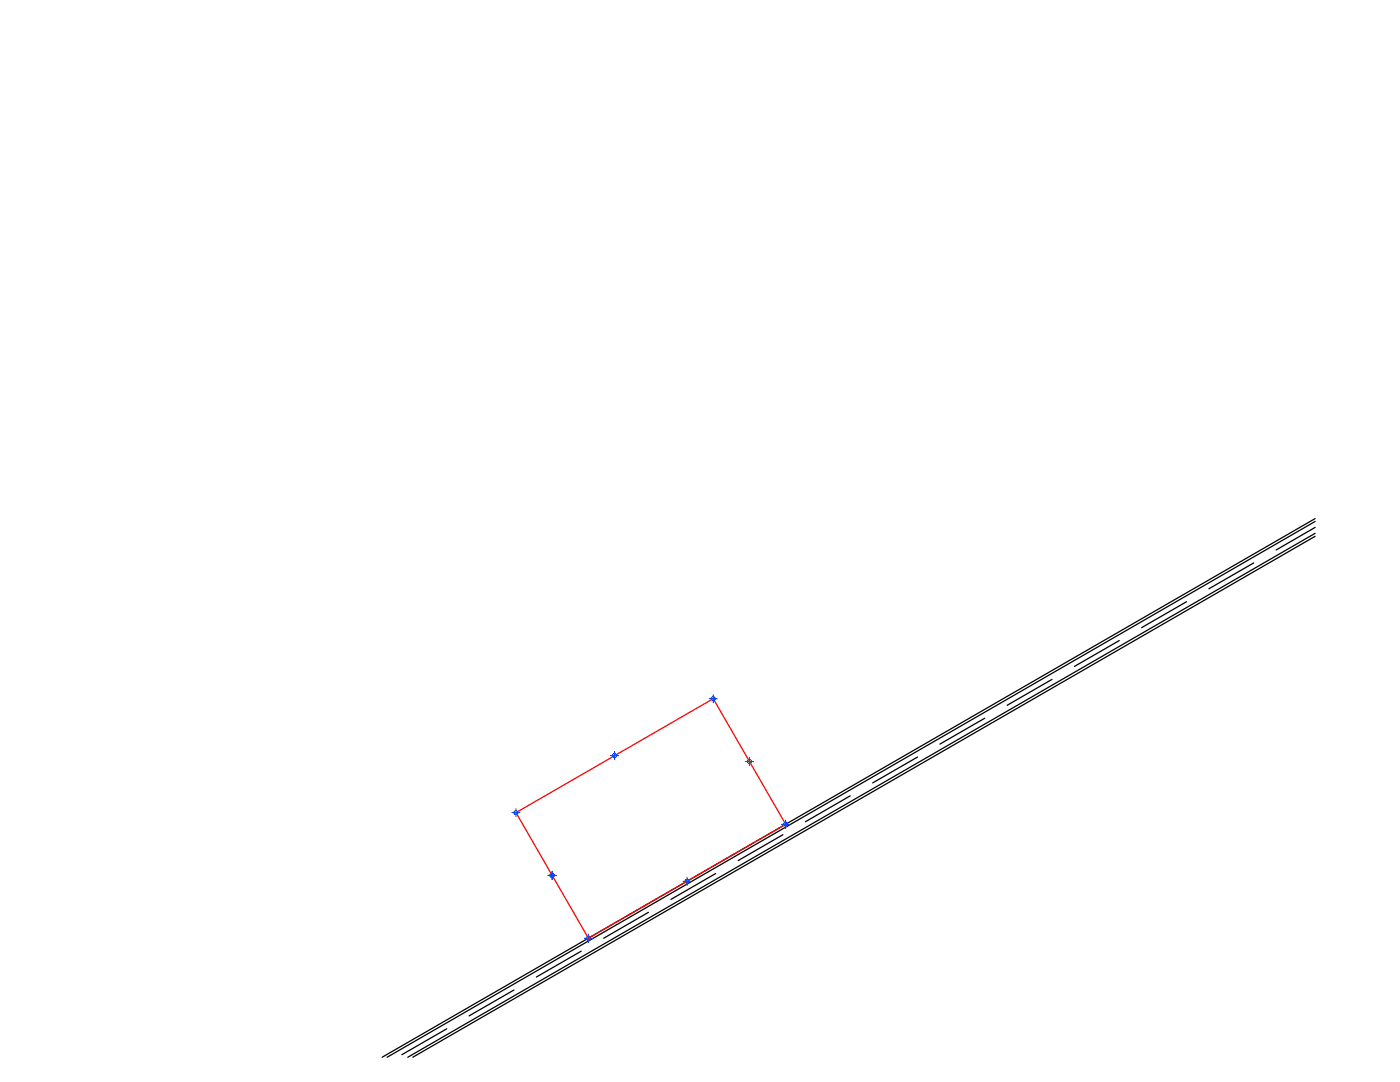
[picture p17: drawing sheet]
<svg xmlns="http://www.w3.org/2000/svg" width="279mm" height="216mm" viewBox="0 0 279 216" stroke-linecap="round" stroke-linejoin="round" font-family="sans-serif">
<!-- layer: 0 -->
<g fill="none" stroke="#000" stroke-width=".25">
<path d="M250.2 112.3l-8.9 5.2M262.5 103.5l-186.2 107.5M262.5 106.4l-181.1 104.6M262.5 105.2l-7.8 4.5M262.5 107l-180.1 104M262.5 104l-185.2 107M210 135.6l-9 5.1M223.4 127.8l-9 5.2M236.8 120.1l-9 5.1M169.7 158.8l-9 5.2M183.1 151.1l-8.9 5.1M196.5 143.3l-8.9 5.2"/>
<path d="M142.8 174.3l-8.9 5.2M156.3 166.6l-9 5.1M102.6 197.5l-9 5.2M116 189.8l-9 5.2M129.4 182l-8.9 5.2M89.2 205.3l-9 5.2"/>
</g>
<!-- layer: SiteBoundary -->
<path d="M103 162.2l39.3-22.8 14.5 25.1-39.4 22.7z" fill="none" stroke="#f00" stroke-width=".25"/>
<!-- layer: SurveyPoint -->
<g fill="none" stroke="#003fff" stroke-width=".2">
<path d="M141.5 139.4h1.7M142.3 138.6v1.6M121.8 150.8h1.7M122.7 150v1.6M148.7 151.9h1.7M149.6 151.1v1.7M102.2 162.2h1.6M103 161.3v1.7M109.4 174.7h1.6M110.2 173.9v1.6M136.3 175.8h1.6M137.1 175v1.7"/>
<path d="M156 164.5h1.6M156.8 163.7v1.6M116.6 187.2h1.7M117.4 186.4v1.6"/>
<circle cx="142.3" cy="139.4" r=".41"/>
<circle cx="122.7" cy="150.8" r=".41"/>
<circle cx="149.6" cy="151.9" r=".41"/>
<circle cx="103" cy="162.1" r=".41"/>
<circle cx="110.2" cy="174.7" r=".41"/>
<circle cx="137.1" cy="175.8" r=".41"/>
<circle cx="156.8" cy="164.5" r=".41"/>
<circle cx="117.4" cy="187.2" r=".41"/>
</g>
<!-- layer: 0 -->
<g fill="none" stroke="#000" stroke-width=".2">
<path d="M109.4 174.7h1.6M110.2 173.9v1.6"/>
<circle cx="110.2" cy="174.7" r=".41"/>
</g>
</svg>
